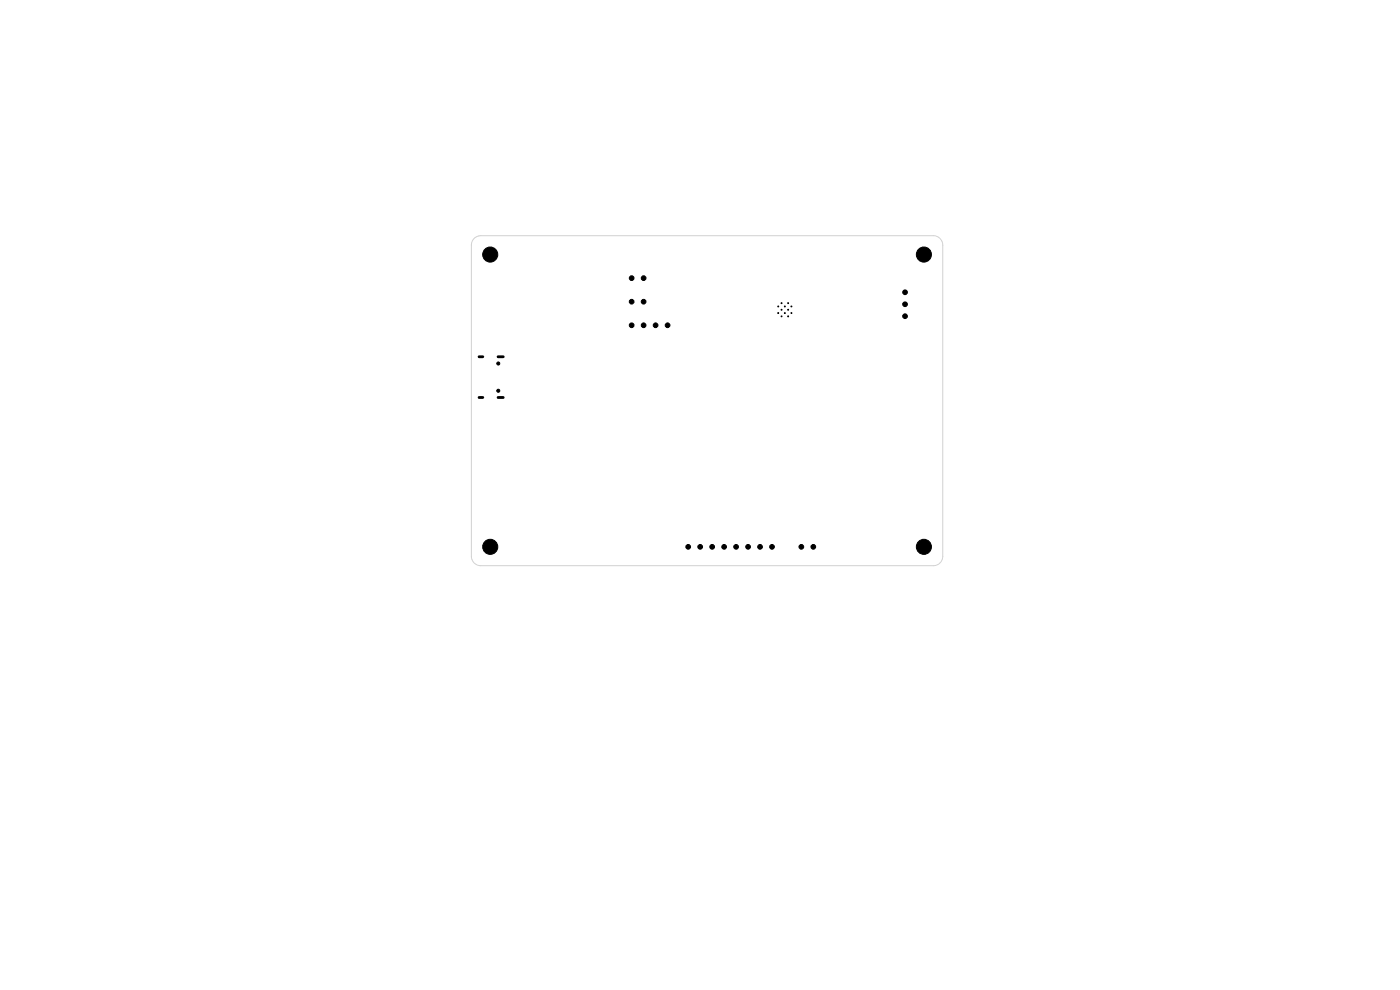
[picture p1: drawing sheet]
<svg xmlns="http://www.w3.org/2000/svg" width="297mm" height="210mm" viewBox="0 0 297 210" stroke-linecap="round" stroke-linejoin="round" font-family="sans-serif">
<path d="M100.6 50.6l.6-.4 .8-.2h96a2 2 0 0 1 2 2v66a2 2 0 0 1-2 2h-96a2 2 0 0 1-2-2v-66l.1-.7z" fill="none" stroke="#d0d2cd" stroke-width=".21"/>
<g fill="#000" stroke="#000" stroke-width=".21">
<circle cx="104" cy="54" r="1.6"/>
<circle cx="134" cy="59" r=".5"/>
<circle cx="136.5" cy="59" r=".5"/>
<circle cx="196" cy="54" r="1.6"/>
<circle cx="105.7" cy="77.1" r=".32"/>
<circle cx="134" cy="64" r=".5"/>
<circle cx="134" cy="69" r=".5"/>
<circle cx="136.5" cy="69" r=".5"/>
<circle cx="136.5" cy="64" r=".5"/>
<circle cx="139.1" cy="69" r=".5"/>
<circle cx="141.6" cy="69" r=".5"/>
<circle cx="165.1" cy="66.4" r=".1"/>
<circle cx="165.1" cy="65" r=".1"/>
<circle cx="165.8" cy="65.7" r=".1"/>
<circle cx="165.8" cy="67.1" r=".1"/>
<circle cx="165.8" cy="64.3" r=".1"/>
<circle cx="166.5" cy="66.4" r=".1"/>
<circle cx="166.5" cy="65" r=".1"/>
<circle cx="167.2" cy="65.7" r=".1"/>
<circle cx="167.2" cy="67.1" r=".1"/>
<circle cx="167.2" cy="64.3" r=".1"/>
<circle cx="167.9" cy="66.4" r=".1"/>
<circle cx="167.9" cy="65" r=".1"/>
<circle cx="192" cy="64.5" r=".5"/>
<circle cx="192" cy="67.1" r=".5"/>
<circle cx="192" cy="62" r=".5"/>
<circle cx="105.7" cy="82.9" r=".32"/>
<circle cx="104" cy="116" r="1.6"/>
<circle cx="146" cy="116" r=".5"/>
<circle cx="148.5" cy="116" r=".5"/>
<circle cx="151.1" cy="116" r=".5"/>
<circle cx="153.6" cy="116" r=".5"/>
<circle cx="156.2" cy="116" r=".5"/>
<circle cx="158.7" cy="116" r=".5"/>
<circle cx="161.2" cy="116" r=".5"/>
<circle cx="163.8" cy="116" r=".5"/>
<circle cx="170" cy="116" r=".5"/>
<circle cx="172.5" cy="116" r=".5"/>
<circle cx="196" cy="116" r="1.6"/>
</g>
<path d="M101.6 75.7h.8M105.7 75.7h1.1M101.6 84.3h.8M105.7 84.3h1.1" fill="none" stroke="#000" stroke-width=".6"/>
</svg>
